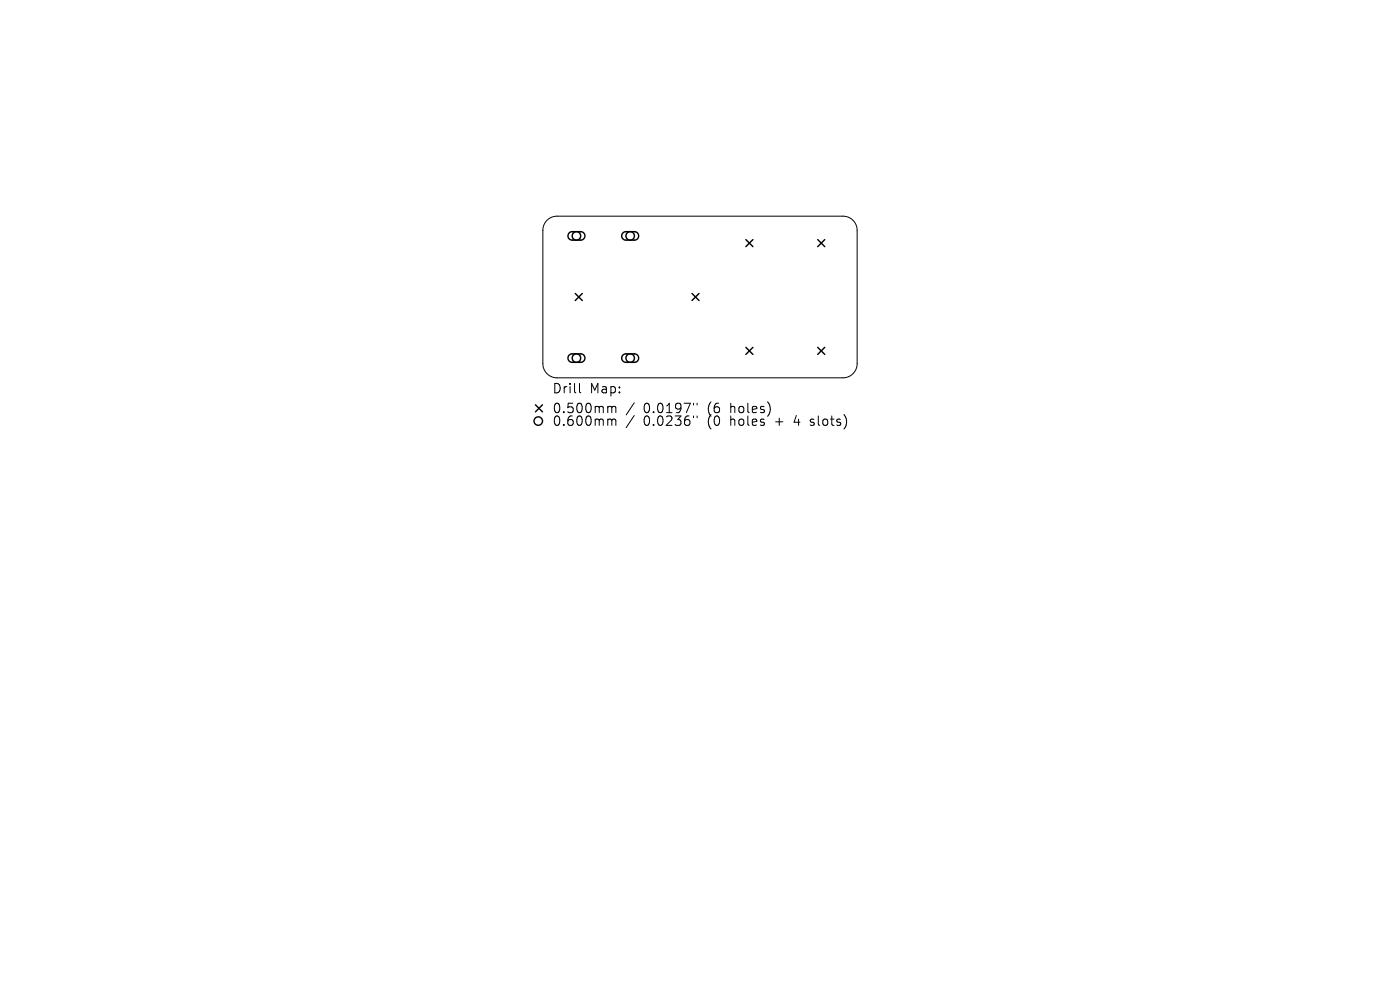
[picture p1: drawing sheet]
<svg xmlns="http://www.w3.org/2000/svg" width="297mm" height="210mm" viewBox="0 0 297 210" stroke-linecap="round" stroke-linejoin="round" font-family="sans-serif">
<defs><g id="words">
<g font-size="2.8">
<text x="117.1" y="83.7">Drill</text>
<text x="125.1" y="83.7">Map:</text>
<text x="117.1" y="87.9">0.500mm</text>
<text x="136.5" y="87.9">0.0197&quot;</text>
<text x="150.3" y="87.9">(6</text>
<text x="155.2" y="87.9">holes)</text>
<text x="117.1" y="90.6">0.600mm</text>
<text x="136.5" y="90.6">0.0236&quot;</text>
<text x="150.3" y="90.6">(0</text>
<text x="155.2" y="90.6">holes</text>
<text x="164.9" y="90.6">+</text>
<text x="169.1" y="90.6">4</text>
<text x="172.8" y="90.6">slots)</text>
</g>
</g></defs>
<g fill="none" stroke="#000" stroke-width=".21">
<path d="M116 46.7a3 3 0 0 1 2.2-.8h60.6a3 3 0 0 1 3 3v28.2a3 3 0 0 1-3 3h-60.6a3 3 0 0 1-3-3v-28.2a3 3 0 0 1 .8-2.2zM122.9 81.3v1.8l.3 .2M129.2 86.2l.5 .1 .1 .2M129.2 88.9l.5 .1 .1 .2M129.8 86.5l.3-.3 .5 .1v1.2M129.8 86.5v1M129.8 89.2v1M129.8 89.2l.3-.3 .5 .1v1.2M134.6 85.4l-1.8 2.6M134.6 88.1l-1.8 2.6M147.1 85.5v.4M147.1 88.2v.4"/>
<path d="M147.9 85.5v.4M147.9 88.2v.4M171.9 90.1l.2 .1M172 89v.5"/>
</g>
<g fill="none" stroke="#000" stroke-width=".3">
<path d="M120.8 49.4l.5-.3h1.9a.9 .9 0 0 1 .9 .9 .9 .9 0 0 1-.9 .9h-1.8a.9 .9 0 0 1-.8-.5 .9 .9 0 0 1 .2-1zM132.2 49.4l.5-.3h1.9a.9 .9 0 0 1 .9 .9 .9 .9 0 0 1-.9 .9h-1.8a.9 .9 0 0 1-.8-.5 .9 .9 0 0 1 .2-1zM158.2 50.8l1.5 1.5M159.7 50.8l-1.5 1.5M173.5 50.8l1.5 1.5M175 50.8l-1.5 1.5M120.8 75.3l.5-.2h1.9a.9 .9 0 0 1 .9 .9 .9 .9 0 0 1-.9 .9h-1.8a.9 .9 0 0 1-.8-.6 .9 .9 0 0 1 .2-1zM122 62.3l1.5 1.5M123.5 62.3l-1.5 1.5M132.2 75.3l.5-.2h1.9a.9 .9 0 0 1 .9 .9 .9 .9 0 0 1-.9 .9h-1.8a.9 .9 0 0 1-.8-.6 .9 .9 0 0 1 .2-1zM146.8 62.3l1.5 1.5M148.3 62.3l-1.5 1.5"/>
<path d="M158.2 73.7l1.5 1.5M159.7 73.7l-1.5 1.5M173.5 73.7l1.5 1.5M175 73.7l-1.5 1.5M113.6 85.9l1.5 1.5M115.1 85.9l-1.5 1.5"/>
<circle cx="122.3" cy="50" r=".9"/>
<circle cx="133.7" cy="50" r=".9"/>
<circle cx="122.3" cy="76" r=".9"/>
<circle cx="133.7" cy="76" r=".9"/>
<circle cx="114.2" cy="89.3" r=".9"/>
</g>
<use href="#words"/>
</svg>
